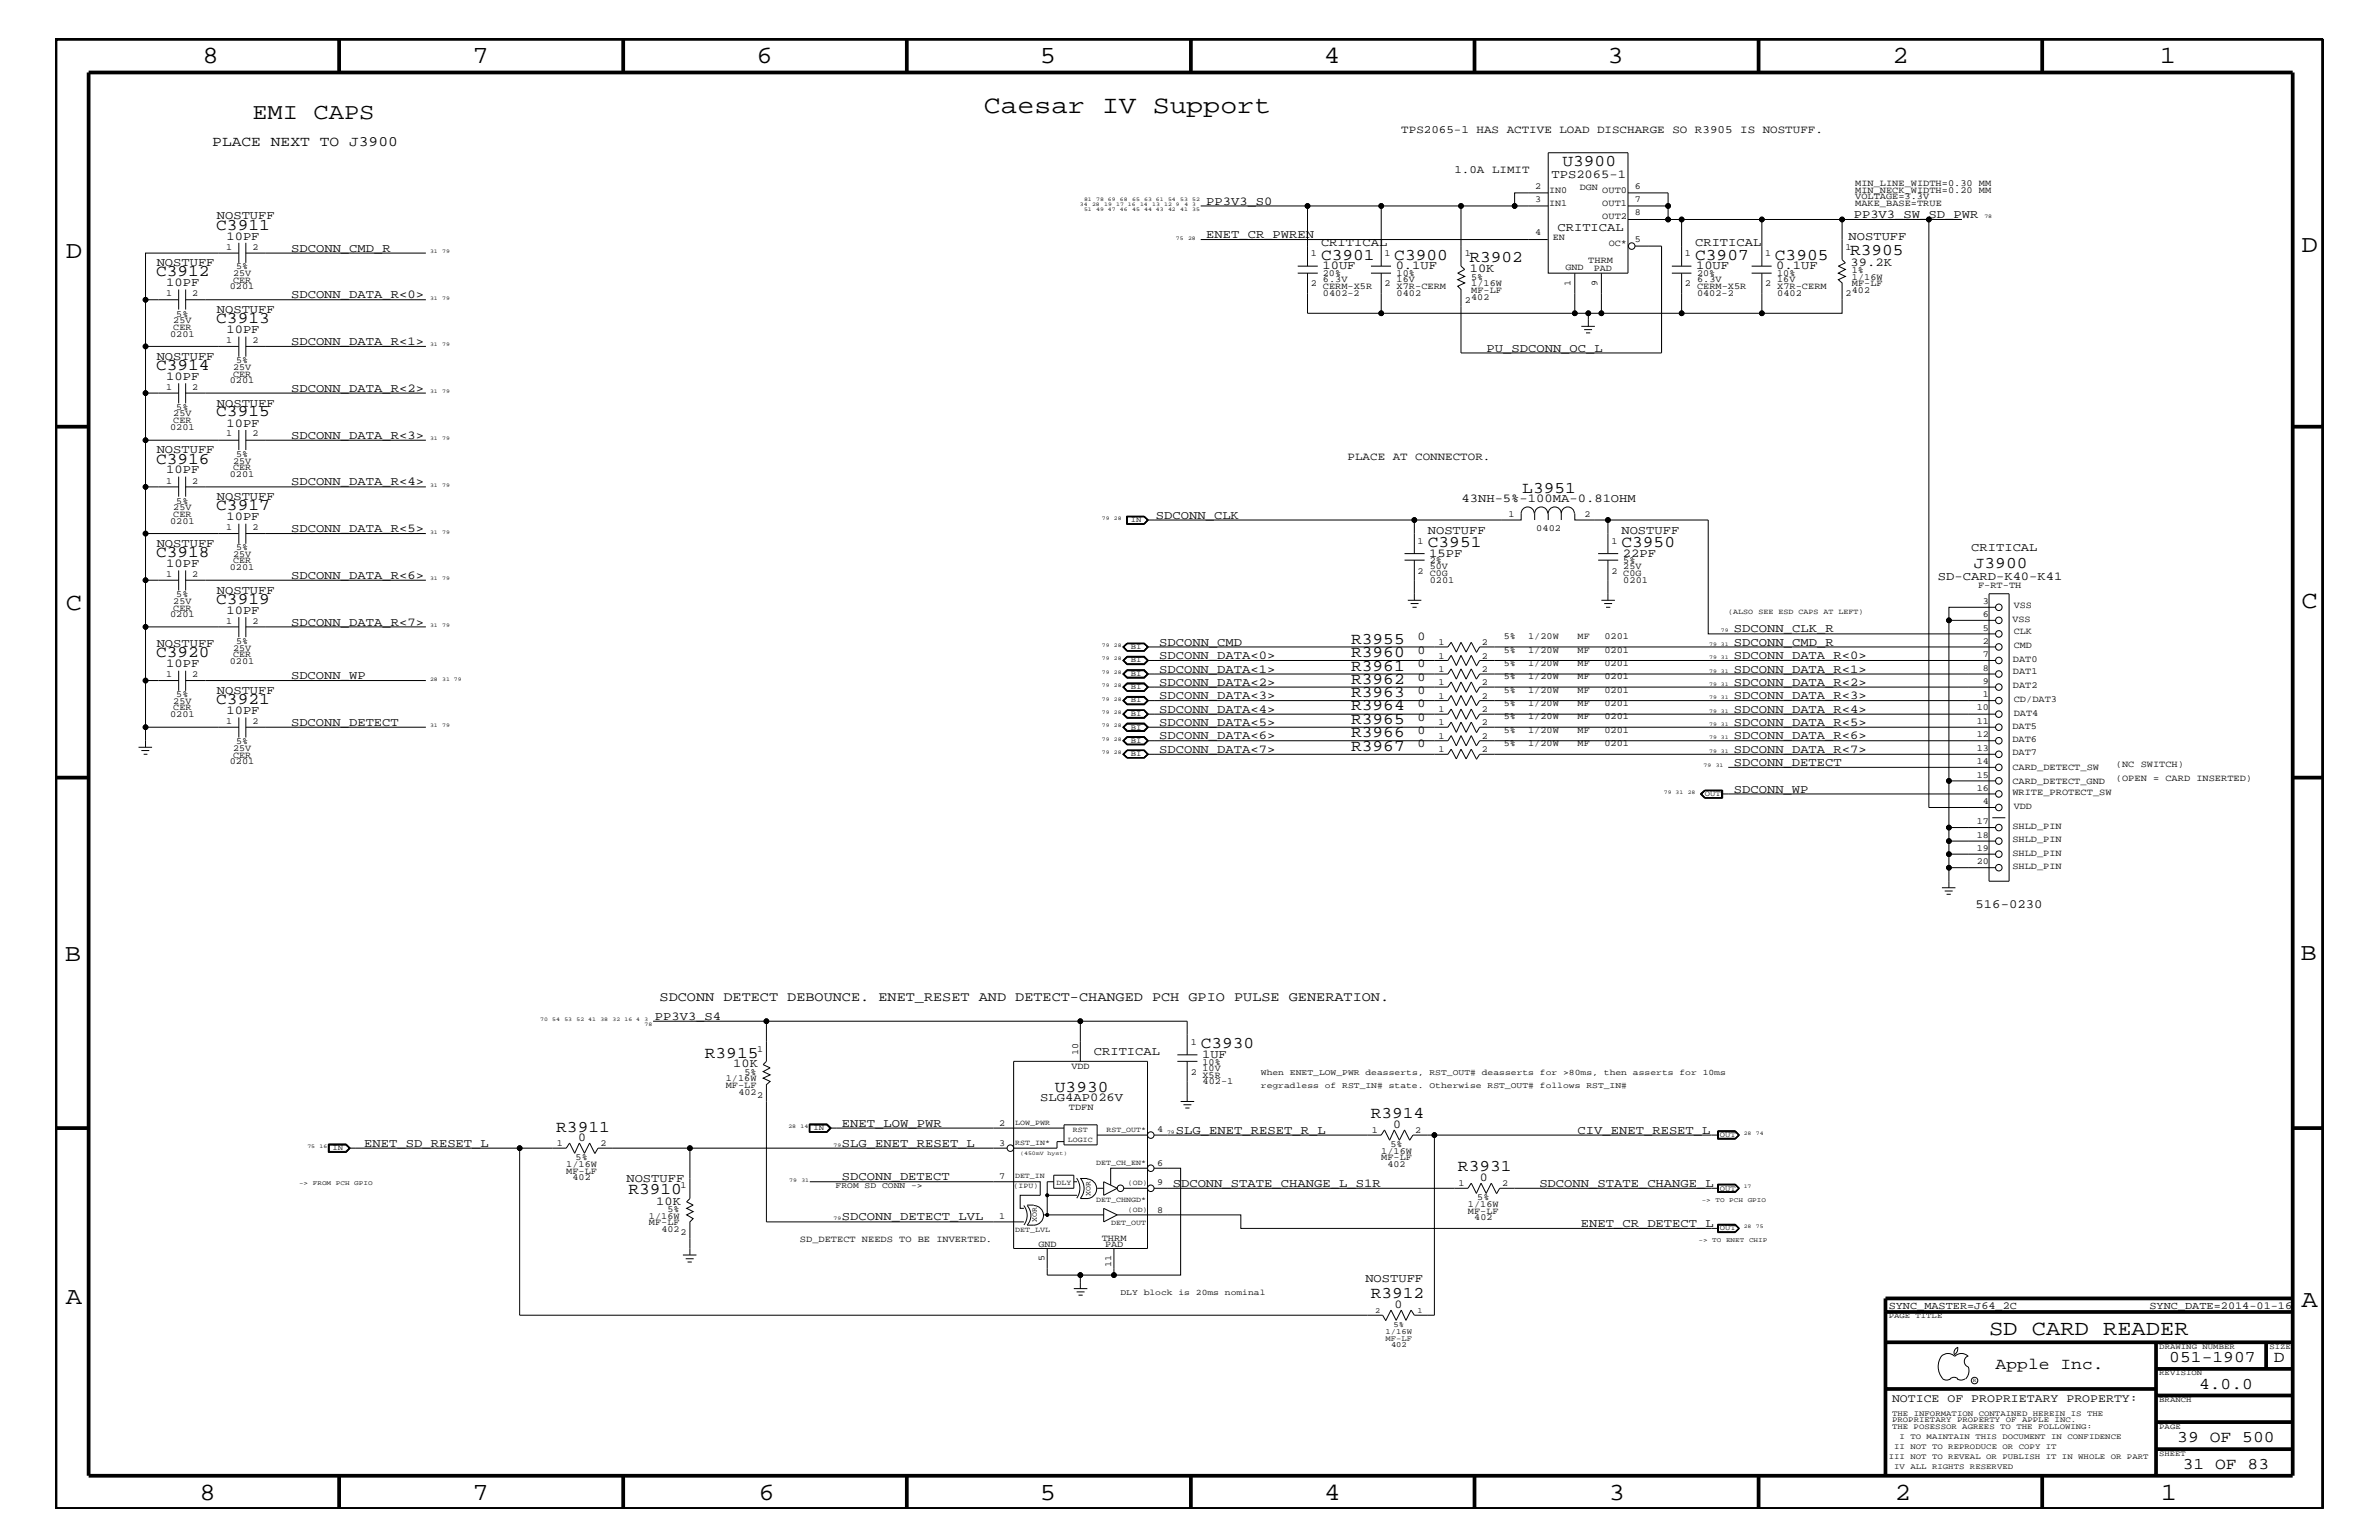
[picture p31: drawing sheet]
<svg xmlns="http://www.w3.org/2000/svg" width="432mm" height="279mm" viewBox="0 0 432 279" stroke-linecap="round" stroke-linejoin="round" font-family="sans-serif">
<defs><g id="words">
<text font-size="4.6" x="178.6" y="20.4">Caesar IV Support</text>
<g font-size="4.5">
<text x="36.7" y="11.5">8</text>
<text x="85.8" y="11.5">7</text>
<text x="137.3" y="11.5">6</text>
<text x="188.7" y="11.5">5</text>
<text x="240.3" y="11.5">4</text>
<text x="291.8" y="11.5">3</text>
<text x="343.5" y="11.5">2</text>
<text x="392" y="11.5">1</text>
<text x="11.9" y="46.8">D</text>
<text x="417.7" y="45.7">D</text>
<text x="11.9" y="110.6">C</text>
<text x="417.7" y="110.3">C</text>
<text x="11.8" y="174.3">B</text>
<text x="417.6" y="174.2">B</text>
<text x="11.9" y="236.7">A</text>
<text x="417.7" y="237.1">A</text>
<text x="36.2" y="272.1">8</text>
<text x="85.8" y="272.1">7</text>
<text x="137.7" y="272.1">6</text>
<text x="188.7" y="272.1">5</text>
<text x="240.4" y="272.1">4</text>
<text x="292" y="272.1">3</text>
<text x="343.9" y="272.1">2</text>
<text x="392.2" y="272.1">1</text>
</g>
<text font-size="4.1" x="45.8" y="21.6">EMI CAPS</text>
<text font-size="3.9" x="361" y="242.3">SD CARD READER</text>
<g font-size="3">
<text x="283.6" y="30.2">U3900</text>
<text x="39.2" y="41.7">C3911</text>
<text x="239.8" y="47.1">C3901</text>
<text x="253.1" y="47.1">C3900</text>
<text x="266.7" y="47.6">R3902</text>
<text x="307.7" y="47.1">C3907</text>
<text x="322.2" y="47.1">C3905</text>
<text x="335.8" y="46.3">R3905</text>
<text x="28.3" y="50.2">C3912</text>
<text x="39.2" y="58.6">C3913</text>
<text x="28.3" y="67.1">C3914</text>
<text x="39.2" y="75.6">C3915</text>
<text x="28.3" y="84.1">C3916</text>
<text x="276.3" y="89.4">L3951</text>
<text x="39.2" y="92.6">C3917</text>
<text x="28.3" y="101">C3918</text>
<text x="259.2" y="99.3">C3951</text>
<text x="294.3" y="99.3">C3950</text>
<text x="358.3" y="103">J3900</text>
<text x="39.2" y="109.5">C3919</text>
<text x="28.3" y="119.2">C3920</text>
<text x="245.2" y="116.8">R3955</text>
<text x="245.2" y="119.2">R3960</text>
<text x="245.2" y="121.7">R3961</text>
<text x="245.2" y="124.1">R3962</text>
<text x="39.2" y="127.7">C3921</text>
<text x="245.2" y="126.5">R3963</text>
<text x="245.2" y="128.9">R3964</text>
<text x="245.2" y="131.3">R3965</text>
<text x="245.2" y="133.8">R3966</text>
<text x="245.2" y="136.2">R3967</text>
<text x="127.9" y="191.9">R3915</text>
<text x="217.9" y="190.2">C3930</text>
<text x="191.5" y="198.1">U3930</text>
<text x="248.8" y="202.9">R3914</text>
<text x="101" y="205.3">R3911</text>
<text x="264.6" y="212.5">R3931</text>
<text x="114" y="216.7">R3910</text>
<text x="248.8" y="235.6">R3912</text>
<text x="362.2" y="248.4">Apple Inc.</text>
<text x="393.7" y="247.1">051-1907</text>
<text x="399.2" y="252">4.0.0</text>
<text x="412.7" y="247.1">D</text>
<text x="395.2" y="261.6">39 OF 500</text>
<text x="396.2" y="266.6">31 OF 83</text>
</g>
<text font-size="2.6" x="38.5" y="26.5">PLACE NEXT TO J3900</text>
<text font-size="2.5" x="119.7" y="181.6">SDCONN DETECT DEBOUNCE. ENET_RESET AND DETECT-CHANGED PCH GPIO PULSE GENERATION.</text>
<text font-size="2.3" x="358.6" y="164.7">516-0230</text>
<g font-size="2.2">
<text x="281.6" y="32.3">TPS2065-1</text>
<text x="39.4" y="39.8">NOSTUFF</text>
<text x="218.9" y="37.2">PP3V3_S0</text>
<text x="282.7" y="41.9">CRITICAL</text>
<text x="336.5" y="39.6">PP3V3_SW_SD_PWR</text>
<text x="41.1" y="43.5">10PF</text>
<text x="52.8" y="45.7">SDCONN_CMD_R</text>
<text x="218.9" y="43.2">ENET_CR_PWREN</text>
<text x="239.8" y="44.6">CRITICAL</text>
<text x="307.7" y="44.6">CRITICAL</text>
<text x="335.5" y="43.5">NOSTUFF</text>
<text x="28.4" y="48.3">NOSTUFF</text>
<text x="30.2" y="51.9">10PF</text>
<text x="240" y="48.9">10UF</text>
<text x="253.3" y="48.9">0.1UF</text>
<text x="266.8" y="49.4">10K</text>
<text x="307.8" y="48.9">10UF</text>
<text x="322.4" y="48.9">0.1UF</text>
<text x="335.9" y="48.2">39.2K</text>
<text x="39.4" y="56.8">NOSTUFF</text>
<text x="52.8" y="54.1">SDCONN_DATA_R&lt;0&gt;</text>
<text x="28.4" y="65.3">NOSTUFF</text>
<text x="41.1" y="60.4">10PF</text>
<text x="52.8" y="62.6">SDCONN_DATA_R&lt;1&gt;</text>
<text x="269.8" y="63.9">PU_SDCONN_OC_L</text>
<text x="30.2" y="68.9">10PF</text>
<text x="52.8" y="71.1">SDCONN_DATA_R&lt;2&gt;</text>
<text x="39.4" y="73.8">NOSTUFF</text>
<text x="41.1" y="77.4">10PF</text>
<text x="28.4" y="82.2">NOSTUFF</text>
<text x="52.8" y="79.6">SDCONN_DATA_R&lt;3&gt;</text>
<text x="30.2" y="85.9">10PF</text>
<text x="52.8" y="88.1">SDCONN_DATA_R&lt;4&gt;</text>
<text x="39.4" y="90.7">NOSTUFF</text>
<text x="41.1" y="94.3">10PF</text>
<text x="209.8" y="94.2">SDCONN_CLK</text>
<text x="265.3" y="91.1">43NH-5%-100MA-0.81OHM</text>
<text x="28.4" y="99.3">NOSTUFF</text>
<text x="52.8" y="96.5">SDCONN_DATA_R&lt;5&gt;</text>
<text x="259.2" y="96.8">NOSTUFF</text>
<text x="259.4" y="101">15PF</text>
<text x="294.3" y="96.8">NOSTUFF</text>
<text x="294.6" y="101">22PF</text>
<text x="357.8" y="100">CRITICAL</text>
<text x="30.2" y="102.9">10PF</text>
<text x="39.4" y="107.7">NOSTUFF</text>
<text x="52.8" y="105">SDCONN_DATA_R&lt;6&gt;</text>
<text x="351.7" y="105.2">SD-CARD-K40-K41</text>
<text x="41.1" y="111.4">10PF</text>
<text x="52.8" y="113.6">SDCONN_DATA_R&lt;7&gt;</text>
<text x="28.4" y="117.4">NOSTUFF</text>
<text x="210.4" y="117.2">SDCONN_CMD</text>
<text x="210.4" y="119.6">SDCONN_DATA&lt;0&gt;</text>
<text x="257.3" y="116.2">0</text>
<text x="257.3" y="118.6">0</text>
<text x="314.7" y="119.6">SDCONN_DATA_R&lt;0&gt;</text>
<text x="314.7" y="117.2">SDCONN_CMD_R</text>
<text x="314.7" y="114.8">SDCONN_CLK_R</text>
<text x="30.2" y="121">10PF</text>
<text x="39.4" y="125.9">NOSTUFF</text>
<text x="52.8" y="123.2">SDCONN_WP</text>
<text x="210.4" y="122">SDCONN_DATA&lt;1&gt;</text>
<text x="210.4" y="124.4">SDCONN_DATA&lt;2&gt;</text>
<text x="257.3" y="121">0</text>
<text x="257.3" y="123.5">0</text>
<text x="257.3" y="125.9">0</text>
<text x="314.7" y="122">SDCONN_DATA_R&lt;1&gt;</text>
<text x="314.7" y="124.4">SDCONN_DATA_R&lt;2&gt;</text>
<text x="41.1" y="129.6">10PF</text>
<text x="52.8" y="131.7">SDCONN_DETECT</text>
<text x="210.4" y="126.9">SDCONN_DATA&lt;3&gt;</text>
<text x="210.4" y="129.3">SDCONN_DATA&lt;4&gt;</text>
<text x="210.4" y="131.7">SDCONN_DATA&lt;5&gt;</text>
<text x="257.3" y="128.3">0</text>
<text x="257.3" y="130.8">0</text>
<text x="314.7" y="129.3">SDCONN_DATA_R&lt;4&gt;</text>
<text x="314.7" y="131.7">SDCONN_DATA_R&lt;5&gt;</text>
<text x="314.7" y="126.9">SDCONN_DATA_R&lt;3&gt;</text>
<text x="210.4" y="134.1">SDCONN_DATA&lt;6&gt;</text>
<text x="210.4" y="136.6">SDCONN_DATA&lt;7&gt;</text>
<text x="257.3" y="133.2">0</text>
<text x="257.3" y="135.6">0</text>
<text x="314.7" y="136.6">SDCONN_DATA_R&lt;7&gt;</text>
<text x="314.7" y="134.1">SDCONN_DATA_R&lt;6&gt;</text>
<text x="314.7" y="139">SDCONN_DETECT</text>
<text x="314.7" y="143.9">SDCONN_WP</text>
<text x="118.9" y="185">PP3V3_S4</text>
<text x="198.5" y="191.4">CRITICAL</text>
<text x="218.2" y="192">1UF</text>
<text x="133.1" y="193.7">10K</text>
<text x="188.8" y="199.8">SLG4AP026V</text>
<text x="66.1" y="208.1">ENET_SD_RESET_L</text>
<text x="104.9" y="207">0</text>
<text x="152.8" y="204.4">ENET_LOW_PWR</text>
<text x="152.8" y="208.1">SLG_ENET_RESET_L</text>
<text x="213.4" y="205.7">SLG_ENET_RESET_R_L</text>
<text x="252.9" y="204.6">0</text>
<text x="286.3" y="205.7">CIV_ENET_RESET_L</text>
<text x="113.7" y="214.4">NOSTUFF</text>
<text x="152.8" y="214.2">SDCONN_DETECT</text>
<text x="212.9" y="215.3">SDCONN_STATE_CHANGE_L_S1R</text>
<text x="268.6" y="214.2">0</text>
<text x="279.4" y="215.3">SDCONN_STATE_CHANGE_L</text>
<text x="119.1" y="218.6">10K</text>
<text x="152.8" y="221.4">SDCONN_DETECT_LVL</text>
<text x="286.9" y="222.6">ENET_CR_DETECT_L</text>
<text x="247.8" y="232.6">NOSTUFF</text>
<text x="253.1" y="237.3">0</text>
</g>
<text font-size="2.1" x="343.4" y="254.4">NOTICE OF PROPRIETARY PROPERTY:</text>
<g font-size="2">
<text x="254.3" y="24.1">TPS2065-1 HAS ACTIVE LOAD DISCHARGE SO R3905 IS NOSTUFF.</text>
<text x="264" y="31.4">1.0A LIMIT</text>
<text x="244.6" y="83.5">PLACE AT CONNECTOR.</text>
</g>
<g font-size="1.9">
<text x="342.8" y="237.4">SYNC_MASTER=J64_2C</text>
<text x="390.1" y="237.4">SYNC_DATE=2014-01-16</text>
</g>
<g font-size="1.7">
<text x="278.6" y="34.2">2</text>
<text x="281.2" y="35">IN0</text>
<text x="286.7" y="34.4">DGN</text>
<text x="290.8" y="35">OUT0</text>
<text x="296.8" y="34.2">6</text>
<text x="336.7" y="35">MIN_NECK_WIDTH=0.20 MM</text>
<text x="336.7" y="33.7">MIN_LINE_WIDTH=0.30 MM</text>
<text x="278.6" y="36.7">3</text>
<text x="281.2" y="37.4">IN1</text>
<text x="290.8" y="39.8">OUT2</text>
<text x="290.8" y="37.4">OUT1</text>
<text x="296.8" y="39.1">8</text>
<text x="296.8" y="36.7">7</text>
<text x="336.7" y="37.4">MAKE_BASE=TRUE</text>
<text x="336.7" y="36.2">VOLTAGE=3.3V</text>
<text x="41.1" y="45.3">1</text>
<text x="45.8" y="45.3">2</text>
<text x="237.9" y="46.5">1</text>
<text x="251.3" y="46.5">1</text>
<text x="265.9" y="46.5">1</text>
<text x="278.6" y="42.7">4</text>
<text x="281.9" y="43.5">EN</text>
<text x="288.3" y="47.7">THRM</text>
<text x="292" y="44.6">OC*</text>
<text x="296.8" y="44">5</text>
<text x="305.8" y="46.5">1</text>
<text x="320.4" y="46.5">1</text>
<text x="334.9" y="45.3">1</text>
<text x="30.1" y="53.8">1</text>
<text x="34.9" y="53.8">2</text>
<text x="41.7" y="52.5">0201</text>
<text x="42.3" y="51.3">CER</text>
<text x="42.3" y="50.2">25V</text>
<text x="42.8" y="48.9">5%</text>
<text x="237.9" y="51.9">2</text>
<text x="240.1" y="51.3">6.3V</text>
<text x="240.1" y="52.4">CERM-X5R</text>
<text x="240.1" y="53.6">0402-2</text>
<text x="240.1" y="50.2">20%</text>
<text x="251.3" y="51.9">2</text>
<text x="253.5" y="53.6">0402</text>
<text x="253.5" y="51.3">16V</text>
<text x="253.5" y="50.2">10%</text>
<text x="253.5" y="52.4">X7R-CERM</text>
<text x="267" y="50.7">5%</text>
<text x="267" y="51.9">1/16W</text>
<text x="267" y="53.2">MF-LF</text>
<text x="284.1" y="49.1">GND</text>
<text x="285.1" y="51.8" transform="rotate(-90 285.1 51.8)">1</text>
<text x="289.3" y="49.1">PAD</text>
<text x="290" y="51.8" transform="rotate(-90 290 51.8)">9</text>
<text x="305.8" y="51.9">2</text>
<text x="308" y="51.3">6.3V</text>
<text x="308" y="52.4">CERM-X5R</text>
<text x="308" y="53.6">0402-2</text>
<text x="308" y="50.2">20%</text>
<text x="320.4" y="51.9">2</text>
<text x="322.6" y="53.6">0402</text>
<text x="322.6" y="51.3">16V</text>
<text x="322.6" y="50.2">10%</text>
<text x="322.6" y="52.4">X7R-CERM</text>
<text x="334.9" y="53.8">2</text>
<text x="336.1" y="50.7">1/16W</text>
<text x="336.1" y="49.6">1%</text>
<text x="336.1" y="51.9">MF-LF</text>
<text x="336.1" y="53.2">402</text>
<text x="31.5" y="59.8">CER</text>
<text x="31.5" y="58.6">25V</text>
<text x="32" y="57.4">5%</text>
<text x="265.9" y="55">2</text>
<text x="267" y="54.4">402</text>
<text x="30.9" y="61.1">0201</text>
<text x="41.1" y="62.3">1</text>
<text x="42.8" y="65.9">5%</text>
<text x="45.8" y="62.3">2</text>
<text x="30.1" y="70.7">1</text>
<text x="34.9" y="70.7">2</text>
<text x="41.7" y="69.5">0201</text>
<text x="42.3" y="68.4">CER</text>
<text x="42.3" y="67.1">25V</text>
<text x="31.5" y="76.8">CER</text>
<text x="31.5" y="75.6">25V</text>
<text x="32" y="74.4">5%</text>
<text x="30.9" y="78">0201</text>
<text x="41.1" y="79.2">1</text>
<text x="42.8" y="82.8">5%</text>
<text x="45.8" y="79.2">2</text>
<text x="30.1" y="87.7">1</text>
<text x="34.9" y="87.7">2</text>
<text x="41.7" y="86.5">0201</text>
<text x="42.3" y="85.3">CER</text>
<text x="42.3" y="84.1">25V</text>
<text x="30.9" y="95">0201</text>
<text x="31.5" y="93.8">CER</text>
<text x="31.5" y="92.6">25V</text>
<text x="32" y="91.4">5%</text>
<text x="273.8" y="93.8">1</text>
<text x="287.6" y="93.8">2</text>
<text x="41.1" y="96.2">1</text>
<text x="42.3" y="101">25V</text>
<text x="42.8" y="99.9">5%</text>
<text x="45.8" y="96.2">2</text>
<text x="257.3" y="98.7">1</text>
<text x="278.8" y="96.3">0402</text>
<text x="292.5" y="98.7">1</text>
<text x="30.1" y="104.7">1</text>
<text x="34.9" y="104.7">2</text>
<text x="41.7" y="103.5">0201</text>
<text x="42.3" y="102.2">CER</text>
<text x="257.3" y="104.1">2</text>
<text x="259.5" y="105.8">0201</text>
<text x="259.5" y="104.6">C0G</text>
<text x="259.5" y="102.2">2%</text>
<text x="259.5" y="103.3">50V</text>
<text x="292.5" y="104.1">2</text>
<text x="294.6" y="105.8">0201</text>
<text x="294.6" y="104.6">C0G</text>
<text x="294.6" y="102.2">5%</text>
<text x="294.6" y="103.3">25V</text>
<text x="359" y="106.7">F-RT-TH</text>
<text x="30.9" y="112">0201</text>
<text x="31.5" y="110.8">CER</text>
<text x="31.5" y="109.5">25V</text>
<text x="32" y="108.3">5%</text>
<text x="41.1" y="113.1">1</text>
<text x="45.8" y="113.1">2</text>
<text x="359.9" y="109.5">3</text>
<text x="359.9" y="112">6</text>
<text x="365.3" y="112.9">VSS</text>
<text x="365.5" y="110.3">VSS</text>
<text x="42.3" y="119.2">CER</text>
<text x="42.3" y="118.1">25V</text>
<text x="42.8" y="116.8">5%</text>
<text x="261.1" y="117">1</text>
<text x="261.1" y="119.5">1</text>
<text x="269" y="117">2</text>
<text x="269" y="119.5">2</text>
<text x="273" y="115.9">5%</text>
<text x="273" y="118.4">5%</text>
<text x="277.4" y="115.9">1/20W</text>
<text x="277.4" y="118.4">1/20W</text>
<text x="286.3" y="115.9">MF</text>
<text x="286.3" y="118.4">MF</text>
<text x="291.2" y="115.9">0201</text>
<text x="291.2" y="118.4">0201</text>
<text x="359.9" y="114.4">5</text>
<text x="359.9" y="116.8">2</text>
<text x="359.9" y="119.2">7</text>
<text x="365.5" y="115.1">CLK</text>
<text x="365.5" y="117.6">CMD</text>
<text x="30.1" y="122.9">1</text>
<text x="34.9" y="122.9">2</text>
<text x="41.7" y="120.4">0201</text>
<text x="261.1" y="121.9">1</text>
<text x="261.1" y="124.3">1</text>
<text x="269" y="121.9">2</text>
<text x="269" y="124.3">2</text>
<text x="273" y="120.8">5%</text>
<text x="273" y="123.2">5%</text>
<text x="273" y="125.7">5%</text>
<text x="277.4" y="120.8">1/20W</text>
<text x="277.4" y="123.2">1/20W</text>
<text x="277.4" y="125.7">1/20W</text>
<text x="286.3" y="120.8">MF</text>
<text x="286.3" y="123.2">MF</text>
<text x="286.3" y="125.7">MF</text>
<text x="291.2" y="120.8">0201</text>
<text x="291.2" y="123.2">0201</text>
<text x="291.2" y="125.7">0201</text>
<text x="359.9" y="121.7">8</text>
<text x="359.9" y="124.1">9</text>
<text x="365.3" y="122.4">DAT1</text>
<text x="365.3" y="124.8">DAT2</text>
<text x="365.3" y="120.1">DAT0</text>
<text x="30.9" y="130.2">0201</text>
<text x="31.5" y="128.9">CER</text>
<text x="31.5" y="127.7">25V</text>
<text x="32" y="126.5">5%</text>
<text x="41.1" y="131.3">1</text>
<text x="45.8" y="131.3">2</text>
<text x="261.1" y="126.8">1</text>
<text x="261.1" y="129.1">1</text>
<text x="261.1" y="131.6">1</text>
<text x="269" y="126.8">2</text>
<text x="269" y="129.1">2</text>
<text x="269" y="131.6">2</text>
<text x="273" y="128">5%</text>
<text x="273" y="130.5">5%</text>
<text x="277.4" y="128">1/20W</text>
<text x="277.4" y="130.5">1/20W</text>
<text x="286.3" y="128">MF</text>
<text x="286.3" y="130.5">MF</text>
<text x="291.2" y="128">0201</text>
<text x="291.2" y="130.5">0201</text>
<text x="358.8" y="128.9">10</text>
<text x="358.8" y="131.3">11</text>
<text x="359.9" y="126.5">1</text>
<text x="365.5" y="127.5">CD/DAT3</text>
<text x="365.5" y="129.9">DAT4</text>
<text x="42.3" y="137.4">CER</text>
<text x="42.3" y="136.2">25V</text>
<text x="42.8" y="135">5%</text>
<text x="261.1" y="134.1">1</text>
<text x="261.1" y="136.4">1</text>
<text x="269" y="134.1">2</text>
<text x="269" y="136.4">2</text>
<text x="273" y="133">5%</text>
<text x="273" y="135.3">5%</text>
<text x="277.4" y="133">1/20W</text>
<text x="277.4" y="135.3">1/20W</text>
<text x="286.3" y="133">MF</text>
<text x="286.3" y="135.3">MF</text>
<text x="291.2" y="133">0201</text>
<text x="291.2" y="135.3">0201</text>
<text x="358.8" y="136.2">13</text>
<text x="358.8" y="133.8">12</text>
<text x="365.3" y="134.6">DAT6</text>
<text x="365.3" y="137">DAT7</text>
<text x="365.3" y="132.2">DAT5</text>
<text x="41.7" y="138.6">0201</text>
<text x="358.8" y="143.5">16</text>
<text x="358.8" y="138.6">14</text>
<text x="358.8" y="141.1">15</text>
<text x="365.3" y="139.7">CARD_DETECT_SW</text>
<text x="365.3" y="142.2">CARD_DETECT_GND</text>
<text x="384" y="141.7">(OPEN = CARD INSERTED)</text>
<text x="384" y="139.2">(NC SWITCH)</text>
<text x="358.8" y="149.5">17</text>
<text x="359.9" y="145.9">4</text>
<text x="365.3" y="144.3">WRITE_PROTECT_SW</text>
<text x="365.5" y="146.8">VDD</text>
<text x="358.8" y="154.4">19</text>
<text x="358.8" y="152">18</text>
<text x="365.3" y="150.4">SHLD_PIN</text>
<text x="365.3" y="155.2">SHLD_PIN</text>
<text x="365.3" y="152.9">SHLD_PIN</text>
<text x="358.8" y="156.8">20</text>
<text x="365.3" y="157.7">SHLD_PIN</text>
<text x="137.4" y="190.8">1</text>
<text x="195.7" y="191.4" transform="rotate(-90 195.7 191.4)">10</text>
<text x="216.2" y="189.5">1</text>
<text x="131.7" y="196.2">1/16W</text>
<text x="131.7" y="197.4">MF-LF</text>
<text x="135.1" y="195">5%</text>
<text x="194.5" y="194">VDD</text>
<text x="216.2" y="195">2</text>
<text x="218.3" y="194.3">10V</text>
<text x="218.3" y="193.2">10%</text>
<text x="218.3" y="196.7">402-1</text>
<text x="218.3" y="195.5">X5R</text>
<text x="134" y="198.7">402</text>
<text x="137.4" y="199.2">2</text>
<text x="194" y="201.5">TDFN</text>
<text x="101.1" y="208">1</text>
<text x="109" y="208">2</text>
<text x="181.4" y="204.2">2</text>
<text x="181.4" y="207.9">3</text>
<text x="210.1" y="205.4">4</text>
<text x="249" y="205.5">1</text>
<text x="250.7" y="209.3">1/16W</text>
<text x="252.4" y="208.1">5%</text>
<text x="256.9" y="205.5">2</text>
<text x="102.8" y="211.7">1/16W</text>
<text x="102.8" y="213">MF-LF</text>
<text x="103.9" y="214.2">402</text>
<text x="104.5" y="210.5">5%</text>
<text x="123.5" y="215.6">1</text>
<text x="181.4" y="213.9">7</text>
<text x="210.1" y="215.1">9</text>
<text x="210.1" y="211.5">6</text>
<text x="250.7" y="210.5">MF-LF</text>
<text x="251.8" y="211.7">402</text>
<text x="264.8" y="215.3">1</text>
<text x="272.6" y="215.3">2</text>
<text x="117.8" y="221.1">1/16W</text>
<text x="121.2" y="219.8">5%</text>
<text x="181.4" y="221.2">1</text>
<text x="210.1" y="220">8</text>
<text x="266.4" y="220.2">MF-LF</text>
<text x="266.4" y="219">1/16W</text>
<text x="267.6" y="221.4">402</text>
<text x="268.1" y="217.8">5%</text>
<text x="117.8" y="222.3">MF-LF</text>
<text x="120.1" y="223.5">402</text>
<text x="123.5" y="224.1">2</text>
<text x="145.2" y="225.3">SD_DETECT NEEDS TO BE INVERTED.</text>
<text x="188.5" y="226.3">GND</text>
<text x="200" y="225.1">THRM</text>
<text x="200.6" y="226.3">PAD</text>
<text x="189.6" y="228.8" transform="rotate(-90 189.6 228.8)">5</text>
<text x="201.7" y="229.9" transform="rotate(-90 201.7 229.9)">11</text>
</g>
<g font-size="1.5">
<text x="228.9" y="195">When ENET_LOW_PWR deasserts, RST_OUT# deasserts for &gt;80ms, then asserts for 10ms</text>
<text x="228.9" y="197.4">regradless of RST_IN# state. Otherwise RST_OUT# follows RST_IN#</text>
<text x="151.7" y="215.6">FROM SD CONN -&gt;</text>
<text x="203.4" y="235">DLY block is 20ms nominal</text>
</g>
<g font-size="1.4">
<text x="205.2" y="94.8">IN</text>
<text x="313.7" y="111.4">(ALSO SEE ESD CAPS AT LEFT)</text>
<text x="205.2" y="117.8">BI</text>
<text x="205.2" y="120.2">BI</text>
<text x="205.2" y="122.6">BI</text>
<text x="205.2" y="125.1">BI</text>
<text x="205.2" y="127.5">BI</text>
<text x="205.2" y="129.9">BI</text>
<text x="205.2" y="132.4">BI</text>
<text x="205.2" y="134.7">BI</text>
<text x="205.2" y="137.2">BI</text>
<text x="309.5" y="144.5">OUT</text>
<text x="60.4" y="208.7">IN</text>
<text x="147.7" y="205.1">IN</text>
<text x="184.2" y="204.1">LOW_PWR</text>
<text x="184.2" y="207.7">RST_IN*</text>
<text x="193.8" y="207.1">LOGIC</text>
<text x="194.7" y="205.3">RST</text>
<text x="200.8" y="205.3">RST_OUT*</text>
<text x="312.2" y="206.3">OUT</text>
<text x="184" y="215.6">(IPU)</text>
<text x="184.2" y="213.8">DET_IN</text>
<text x="191.8" y="215">DLY</text>
<text x="199" y="211.4">DET_CH_EN*</text>
<text x="204.7" y="215">(OD)</text>
<text x="188.2" y="221.8" transform="rotate(-90 188.2 221.8)">XOR</text>
<text x="198" y="216.9" transform="rotate(-90 198 216.9)">XOR</text>
<text x="199" y="218">DET_CHNGD*</text>
<text x="204.7" y="219.8">(OD)</text>
<text x="312.2" y="216">OUT</text>
<text x="184.2" y="223.5">DET_LVL</text>
<text x="201.7" y="222.3">DET_OUT</text>
<text x="312.2" y="223.2">OUT</text>
<text x="249.6" y="238.3">2</text>
<text x="257.3" y="238.3">1</text>
<text x="342.8" y="239.2">PAGE TITLE</text>
<text x="251.5" y="242">1/16W</text>
<text x="251.5" y="243.3">MF-LF</text>
<text x="252.5" y="244.5">402</text>
<text x="252.9" y="240.8">5%</text>
<text x="391.9" y="244.7">DRAWING NUMBER</text>
<text x="411.9" y="244.7">SIZE</text>
<text x="391.9" y="249.5">REVISION</text>
<text x="343.4" y="256.8">THE INFORMATION CONTAINED HEREIN IS THE</text>
<text x="391.9" y="254.4">BRANCH</text>
<text x="343.4" y="258">PROPRIETARY PROPERTY OF APPLE INC.</text>
<text x="343.4" y="259.3">THE POSESSOR AGREES TO THE FOLLOWING:</text>
<text x="343.8" y="262.9">II NOT TO REPRODUCE OR COPY IT</text>
<text x="344.8" y="261.1">I TO MAINTAIN THIS DOCUMENT IN CONFIDENCE</text>
<text x="391.9" y="259.3">PAGE</text>
<text x="342.8" y="264.7">III NOT TO REVEAL OR PUBLISH IT IN WHOLE OR PART</text>
<text x="343.8" y="266.6">IV ALL RIGHTS RESERVED</text>
<text x="391.9" y="264.1">SHEET</text>
</g>
<g font-size="1.2">
<text x="54.3" y="215">-&gt;</text>
<text x="56.8" y="215">FROM</text>
<text x="61" y="215">PCH</text>
<text x="64.3" y="215">GPIO</text>
<text x="308.9" y="218">-&gt;</text>
<text x="311.4" y="218">TO</text>
<text x="313.9" y="218">PCH</text>
<text x="317.2" y="218">GPIO</text>
<text x="308.3" y="225.3">-&gt;</text>
<text x="310.8" y="225.3">TO</text>
<text x="313.3" y="225.3">ENET</text>
<text x="317.5" y="225.3">CHIP</text>
</g>
<g font-size="1">
<text x="196" y="37.4">34</text>
<text x="196.8" y="36.5">81</text>
<text x="196.8" y="38.3">51</text>
<text x="198.2" y="37.4">28</text>
<text x="199" y="36.5">78 69</text>
<text x="199" y="38.3">49 47</text>
<text x="200.4" y="37.4">19</text>
<text x="202.6" y="37.4">17 16</text>
<text x="203.3" y="36.5">68</text>
<text x="203.3" y="38.3">46</text>
<text x="205.5" y="38.3">45</text>
<text x="205.5" y="36.5">65</text>
<text x="206.9" y="37.4">14</text>
<text x="207.7" y="36.5">63 61</text>
<text x="207.7" y="38.3">44 43</text>
<text x="209.1" y="37.4">13</text>
<text x="211.3" y="37.4">12 9</text>
<text x="212" y="36.5">54</text>
<text x="212" y="38.3">42</text>
<text x="214.2" y="38.3">41</text>
<text x="214.2" y="36.5">53</text>
<text x="215" y="37.4">4</text>
<text x="216.4" y="36.5">52</text>
<text x="216.4" y="37.4">3</text>
<text x="216.4" y="38.3">35</text>
<text x="360.2" y="39.6">78</text>
<text x="78.1" y="45.9">31</text>
<text x="80.3" y="45.9">79</text>
<text x="213.4" y="43.5">75</text>
<text x="215.6" y="43.5">28</text>
<text x="78.1" y="54.4">31</text>
<text x="80.3" y="54.4">79</text>
<text x="78.1" y="62.9">31</text>
<text x="80.3" y="62.9">79</text>
<text x="78.1" y="71.3">31</text>
<text x="80.3" y="71.3">79</text>
<text x="78.1" y="79.9">31</text>
<text x="80.3" y="79.9">79</text>
<text x="78.1" y="88.3">31</text>
<text x="80.3" y="88.3">79</text>
<text x="200" y="94.3">79</text>
<text x="202.2" y="94.3">28</text>
<text x="78.1" y="96.8">31</text>
<text x="80.3" y="96.8">79</text>
<text x="78.1" y="105.3">31</text>
<text x="80.3" y="105.3">79</text>
<text x="78.1" y="113.7">31</text>
<text x="80.3" y="113.7">79</text>
<text x="200" y="117.4">79</text>
<text x="200" y="119.8">79</text>
<text x="202.2" y="117.4">28</text>
<text x="202.2" y="119.8">28</text>
<text x="310.2" y="117.2">79 31</text>
<text x="310.2" y="119.6">79 31</text>
<text x="312.3" y="114.8">79</text>
<text x="78.1" y="123.5">28</text>
<text x="80.3" y="123.5">31 79</text>
<text x="200" y="122.3">79</text>
<text x="200" y="124.7">79</text>
<text x="202.2" y="122.3">28</text>
<text x="202.2" y="124.7">28</text>
<text x="310.2" y="122">79 31</text>
<text x="310.2" y="124.4">79 31</text>
<text x="78.1" y="131.9">31</text>
<text x="80.3" y="131.9">79</text>
<text x="200" y="127.1">79</text>
<text x="200" y="129.6">79</text>
<text x="200" y="131.9">79</text>
<text x="202.2" y="127.1">28</text>
<text x="202.2" y="129.6">28</text>
<text x="202.2" y="131.9">28</text>
<text x="310.2" y="126.9">79 31</text>
<text x="310.2" y="129.3">79 31</text>
<text x="310.2" y="131.7">79 31</text>
<text x="200" y="134.4">79</text>
<text x="200" y="136.8">79</text>
<text x="202.2" y="134.4">28</text>
<text x="202.2" y="136.8">28</text>
<text x="310.2" y="136.6">79 31</text>
<text x="310.2" y="134.1">79 31</text>
<text x="309.2" y="139.2">79</text>
<text x="311.4" y="139.2">31</text>
<text x="302" y="144">79 31</text>
<text x="306.3" y="144">28</text>
<text x="98" y="185.3">70</text>
<text x="100.2" y="185.3">54</text>
<text x="102.4" y="185.3">53</text>
<text x="104.6" y="185.3">52 41</text>
<text x="109" y="185.3">38</text>
<text x="111.2" y="185.3">32</text>
<text x="113.4" y="185.3">16 4</text>
<text x="117" y="185.3">3</text>
<text x="117" y="186.2">78</text>
<text x="55.8" y="208.3">75</text>
<text x="58" y="208.3">16</text>
<text x="143.1" y="204.7">28</text>
<text x="145.3" y="204.7">14</text>
<text x="151.3" y="208.1">79</text>
<text x="185.2" y="209.6">(450mV hyst)</text>
<text x="211.8" y="205.7">79</text>
<text x="316.5" y="205.9">28</text>
<text x="318.7" y="205.9">74</text>
<text x="143.3" y="214.4">79</text>
<text x="145.5" y="214.4">31</text>
<text x="316.5" y="215.6">17</text>
<text x="151.3" y="221.4">79</text>
<text x="316.5" y="222.9">28</text>
<text x="318.7" y="222.9">75</text>
<text x="358.1" y="250.7">R</text>
</g>
</g></defs>
<g fill="none" stroke="#000" stroke-width=".18">
<path d="M217.9 37.4h19.4v10.9M237.3 37.4h13.4v10.9M250.7 37.4h14.5v10.9l.7 .6-1.3 .7 1.3 .6-1.3 .5 1.3 .6-1.3 .6 .6 .6v11.5h36.4v-19.4h-4.8M265.2 37.4h15.8M281 27.7h14.5v21.9h-14.5zM281 35h-6.1v2.4M295.5 35h7.3v2.4M295.5 37.4h7.3M302.8 37.4v2.4h-7.3M302.8 39.8h2.4v8.5M305.2 39.8h14.6v8.5M319.8 39.8h14.5v7.3l.6 .6-1.2 .6 1.2 .6-1.2 .7 1.2 .6-1.2 .5 .6 .6v5.5h-14.5v-7.2"/>
<path d="M334.3 39.8h21.8M350.1 39.8v106.7h12.1M26.4 54.4v8.5M32.4 52.5v3.7M33.7 52.5v3.7M33.7 54.4h43.6M43.3 45.9h-16.9v8.5h6M43.3 44.1v3.6M44.6 44.1v3.6M44.6 45.9h32.7M217.9 43.5h63M235.5 49.6h3.7"/>
<path d="M235.5 48.3h3.7M237.3 49.6v7.2h13.4M248.8 49.6h3.7M248.8 48.3h3.7M250.7 49.6v7.2h35.1M285.8 49.6v7.2h2.5M287 59.2h2.5M287.5 59.8h1.5M288.3 56.8v2.4M288.3 56.8h2.4M290.7 49.6v7.2h14.5v-7.2M303.4 49.6h3.6"/>
<path d="M303.4 48.3h3.6M305.2 56.8h14.6M317.9 49.6h3.7M317.9 48.3h3.7M26.4 71.3v8.6M32.4 69.5v3.7M33.7 69.5v3.7M33.7 71.3h43.6M43.3 79.9h-16.9v8.4h6M43.3 62.9h-16.9v8.4h6M43.3 61.1v3.6M43.3 78v3.6"/>
<path d="M44.6 61.1v3.6M44.6 78v3.6M44.6 62.9h32.7M44.6 79.9h32.7M287.9 60.4h.7M26.4 88.3v8.5M32.4 86.5v3.6M33.7 86.5v3.6M33.7 88.3h43.6M43.3 96.8h-16.9v8.5M43.3 95v3.7M44.6 95v3.7"/>
<path d="M44.6 96.8h32.7M204.6 93.8h3.1l.6 .5-.6 .7h-3.1zM204.6 93.8v1.2M207.6 93.8l.7 .5-.7 .7M207.7 93.7l.7 .6-.7 .8M207.7 93.7h-3.2v1.4h3.2M208.3 94.3h48.4M278.5 93.2a1.19 1.19 0 0 0-1.2-1.2 1.19 1.19 0 0 0-1.2 1.2v1.1h-19.4v6.1M280.9 93.2a1.19 1.19 0 0 0-1.2-1.2 1.19 1.19 0 0 0-1.1 1.2v1.1M283.4 93.2a1.19 1.19 0 0 0-1.2-1.2 1.19 1.19 0 0 0-1.2 1.2v1.1M283.4 93.2a1.19 1.19 0 0 1 1.2-1.2 1.19 1.19 0 0 1 1.2 1.2M283.4 93.2v1.1"/>
<path d="M285.8 93.2v1.1h6M32.4 105.3h-6v8.4M32.4 103.5v3.6M33.7 103.5v3.6M33.7 105.3h43.6M43.3 113.7h-16.9v9.8h6M43.3 112v3.6M44.6 112v3.6M44.6 113.7h32.7M203.8 119.8l.8-.7h3.1l.7 .7-.7 .8h-3.1zM204.6 116.8h3.1l.6 .6-.6 .7h-3.1l-.6-.7zM204.6 116.7h3.1l.7 .7-.7 .7h-3.1"/>
<path d="M204.6 116.7l-.8 .7 .8 .7M204.6 116.7l-.7 .7 .7 .7M204.6 119.2h3.1l.6 .6M204.6 119.2h3.1l.7 .6-.7 .7h-3.1M204.6 119.2l-.7 .6 .7 .7M204.6 119.2l-.6 .6 .6 .7M208.3 117.4l-.7 .7h-3l-.6-.7 .6-.6h3l.7 .6h54.5l.6-.9 .9 1.8 .9-1.8 .9 1.8 .9-1.8 1 1.8M208.3 119.8l-.7 .6h-3l-.6-.6 .6-.6h3l.7 .6h54.5l.6-.9 .9 1.9 .9-1.9 .9 1.9 .9-1.9 1 1.9M208.3 119.8l-.6 .7h-3.1M254.9 101.6h3.7M254.9 100.4h3.7M255.5 108.9h2.5"/>
<path d="M256 109.5h1.5M256.4 110.2h.7M256.7 101.6v7.3M290.1 101.6h3.6M290.1 100.4h3.6M290.7 108.9h2.4M291.2 109.5h1.4M291.5 110.2h.8M291.8 100.4v-6.1h18.2v20.7h52.2M291.8 101.6v7.3M353.7 112.6v37.5M361 107.7h3.7v52.2h-3.7z"/>
<path d="M362.2 110.2h-8.5v2.4h8.5M362.2 119.8h-93.6l-.6 1M362.2 117.4h-93.6l-.6 1M25.1 135.6h2.5M25.7 136.2h1.4M26.1 136.8h.7M26.4 123.5v8.4M32.4 121.7v3.6M33.7 121.7v3.6M33.7 123.5h43.6M43.3 131.9h-16.9v3.7M43.3 130.2v3.6"/>
<path d="M44.6 131.9h32.7M44.6 130.2v3.6M203.8 122.3l.8-.8h3.1l.7 .8-.7 .7h-3.1zM203.8 124.7l.8-.8h3.1l.7 .8-.7 .7h-3.1zM203.8 127.1l.8-.7h3.1l.7 .7-.7 .8h-3.1zM203.8 129.6l.8-.8h3.1l.7 .8-.7 .7h-3.1zM203.8 131.9l.8-.7h3.1l.7 .7-.7 .8h-3.1zM203.8 134.4l.8-.8h3.1l.7 .8-.7 .8h-3.1zM204 131.9l.6-.6h3.1l.6 .6-.6 .7h-3.1zM204.6 121.6h3.1l.6 .7-.6 .6h-3.1l-.6-.6zM204.6 121.5h3.1l.7 .8-.7 .7h-3.1l-.7-.7zM204.6 124.1h3.1l.6 .6-.6 .6h-3.1l-.6-.6z"/>
<path d="M204.6 124h3.1l.7 .7-.7 .7h-3.1l-.7-.7zM204.6 126.4h3.1l.6 .7M204.6 126.4h3.1l.7 .7-.7 .7h-3.1M204.6 126.4l-.7 .7 .7 .7M204.6 126.4l-.6 .7 .6 .7M204.6 128.9h3.1l.6 .7-.6 .6h-3.1l-.6-.6zM204.6 128.8h3.1l.7 .8-.7 .6h-3.1l-.7-.6zM204.6 131.3h3.1l.7 .6-.7 .8h-3.1l-.7-.8zM204.6 133.7h3.1l.6 .7M204.6 133.7h3.1l.7 .7-.7 .7h-3.1M204.6 133.7l-.7 .7 .7 .7M204.6 133.7l-.6 .7 .6 .7"/>
<path d="M204.6 136.2h3.1l.6 .6-.6 .6h-3.1l-.6-.6zM204.6 136.1h3.1l.7 .7-.7 .7h-3.1M204.6 136.1l-.8 .7 .8 .7M204.6 136.1l-.7 .7 .7 .7M208.3 122.3l-.7 .6h-3l-.6-.6 .6-.6h3l.7 .6h54.5l.6-.9 .9 1.8 .9-1.8 .9 1.8 .9-1.8 1 1.8 .6-.9h93.6M208.3 124.7l-.7 .6h-3l-.6-.6 .6-.6h3l.7 .6h54.5l.6-1 .9 1.9 .9-1.9 .9 1.9 .9-1.9 1 1.9M208.3 127.1l-.7 .6h-3l-.6-.6 .6-.6h3l.7 .6h54.5l.6-.9 .9 1.8 .9-1.8 .9 1.8 .9-1.8 1 1.8 .6-.9h93.6M208.3 127.1l-.6 .7h-3.1M208.3 129.6l-.7 .6h-3l-.6-.6 .6-.7h3l.7 .7h54.5l.6-1 .9 1.9 .9-1.9 .9 1.9 .9-1.9 1 1.9 .6-.9h93.6M208.3 131.9l-.7 .6h-3l-.6-.6 .6-.6h3l.7 .6h54.5l.6-.9 .9 1.9 .9-1.9 .9 1.9 .9-1.9 1 1.9M208.3 134.4l-.7 .6h-3l-.6-.6 .6-.6h3l.7 .6h54.5l.6-.9 .9 1.8 .9-1.8 .9 1.8 .9-1.8 1 1.8 .6-.9h93.6M208.3 134.4l-.6 .7h-3.1"/>
<path d="M208.3 136.8l-.7 .6h-3l-.6-.6 .6-.6h3l.7 .6h54.5l.6-.9 .9 1.8 .9-1.8 .9 1.8 .9-1.8 1 1.8M313.7 139.2h48.5M362.2 136.8h-93.6l-.6 1M362.2 131.9h-93.6l-.6 1.1M362.2 124.7h-93.6l-.6 1M308.6 144l.8-.6h3.3v1.4h-3.3zM309.5 143.5l-.6 .5 .6 .7M309.5 143.4l-.8 .6 .8 .8M309.5 143.5l-.7 .5 .7 .7M309.5 143.5h3v1.2h-3M312.5 144h49.7M312.6 143.4v1.4"/>
<path d="M353.7 141.7h8.5M353.7 152.6v2.4M353.7 157.4v3.7M361.6 148.4h2.4M362.2 155h-8.5v2.4h8.5M362.2 150.1h-8.5v2.5h8.5M352.5 161.1h2.4M353 161.7h1.4M353.3 162.2h.8M118.5 185.3h20.6M184 192.6h24.3v33.9h-24.3zM196.1 185.3h-57v7.3l-.6 .6 1.3 .5-1.3 .7 1.3 .6-1.3 .6 1.3 .6-.7 .6v24.9h46.7"/>
<path d="M196.1 185.3v7.3M196.1 185.3h19.4v6.1M213.7 192.6h3.6M213.7 191.4h3.6M214.3 199.8h2.4M215.5 192.6v7.2M59.6 207.5h3.2l.8 .8-.8 .8h-3.2zM59.6 207.6h3.2l.7 .7-.7 .8M59.7 207.7h3.1l.6 .6-.6 .7h-3.1zM59.8 207.7v1.2h2.9l.7-.6-.7-.6M63.4 208.3h39.4l.6-.9 .9 1.8 .9-1.8 .9 1.8 .9-1.8 1 1.8M94.3 208.3v30.3h156.7l.5 1"/>
<path d="M125.2 208.3v9.2l-.6 .5 1.2 .6-1.2 .6 1.2 .6-1.2 .6 1.2 .7-.6 .6v6M146.9 203.9h3.2l.8 .8-.8 .7h-3.2zM146.9 204h3.2l.7 .7-.7 .7M147 214.4h41.8v2.5h-3.6v2.3h.6M147 204.1h3.1l.6 .6-.6 .6h-3.1zM150 204.1l.6 .6-.6 .6M150.6 204.7h42.5M182.8 208.3h-74.3l-.5 1M185.8 218.7a2.9 2.9 0 0 1 .1 3.5M186.4 218.7a2.65 2.65 0 0 1 0 3.6M186.4 218.6h1.2M187.6 218.7a1.78 1.78 0 0 1 1.8 1.8 1.78 1.78 0 0 1-1.8 1.8h-1.2"/>
<path d="M190.1 216.9h5.4M191.3 213.2h3.6v2.4h-3.6zM191.3 214.4h-1.2v6M193.1 204.1h6v3.6h-6zM193.1 207.1h-1.2v1.2h-7.9M194.9 214.4h.6M195.4 213.8a3.1 3.1 0 0 1 0 3.6M196.1 213.8a2.79 2.79 0 0 1 0 3.6l1.3 .1M196.1 213.8h1.3M197.3 213.9a1.78 1.78 0 0 1 1.8 1.8 1.78 1.78 0 0 1-1.8 1.8M199.1 205.9h9.2M199.1 215.6h1.2"/>
<path d="M200.3 214.4l2.5 1.2-2.5 1.3zM204 215.6h4.3M208.3 211.9h-6.7v3.1M209.5 211.9h4.8v19.4h-12.1v-4.8M209.5 205.9h41.2l.6-.9 .9 1.9 .9-1.9 .9 1.9 .9-1.9 1 1.9 .6-1h55.4M209.5 215.6h56.9l.6-.9 1 1.8 .8-1.8 .9 1.8 1-1.8 .9 1.8M214.8 200.4h1.4M215.1 201h.8M260.4 205.9v32.7h-3.7l-.6-.9-.9 1.9-.9-1.9-.9 1.9-.9-1.9-1 1.9M311.7 205.2h3.3l.7 .7-.7 .8h-3.3zM311.7 214.8h3.3l.7 .8-.7 .8h-3.3zM311.8 206.5h3.2"/>
<path d="M311.8 205.2v1.4h3.2l.6-.7M311.8 205.3h3.2l.6 .6M311.9 206.5v-1.2h3.1l.6 .6-.6 .6M311.9 215h3.1l.6 .6-.6 .6h-3.1zM311.9 215.6h-39.7l-.6 1M315 205.2l.6 .7M315.6 215.6l-.6-.7h-3.2v1.5M315.6 205.9l-.6 .6M315.6 215.6l-.6 .7h-3.2M315.6 215.6l-.6 .8M124 227.7h2.4M124.5 228.4h1.4"/>
<path d="M124.8 229h.8M189.5 220.4h10.8M190.1 226.5v4.8h12.1M194.9 233.8h2.5M195.4 234.4h1.5M195.7 235h.8M196.1 231.3v2.5M202.8 220.4l-2.5 1.3v-2.5l2.5 1.2h22.4v2.5h86.7M311.7 222.1h3.3l.7 .8-.7 .7h-3.3zM311.8 222.2h3.2l.6 .7-.6 .6h-3.2zM311.9 222.3h3.1l.6 .6-.6 .6h-3.1zM352.3 246.1a1.72 1.72 0 0 1 2.5 0 1.69 1.69 0 0 1 2.4 0"/>
<path d="M352.4 246a3.2 3.2 0 0 0 .4 4.3l.8 .1 .4-.2M354 250.2l.7-.3 .7 .3M355.2 250.2l.7 .2 .7-.2M355.3 244.4v.3a1.18 1.18 0 0 1-.6 1.1M355.4 244.4a.99 .99 0 0 0-.6 1.4M357.2 246a1.04 1.04 0 0 0-.7 1 1.04 1.04 0 0 0 .7 1M357.3 248l.1 .7a2.11 2.11 0 0 1-.6 1.5"/>
<circle cx="237.3" cy="37.4" r=".42"/>
<circle cx="250.7" cy="37.4" r=".42"/>
<circle cx="265.2" cy="37.4" r=".42"/>
<circle cx="274.9" cy="37.4" r=".42"/>
<circle cx="302.8" cy="39.8" r=".42"/>
<circle cx="302.8" cy="37.4" r=".42"/>
<circle cx="305.2" cy="39.8" r=".42"/>
<circle cx="319.8" cy="39.8" r=".42"/>
<circle cx="334.3" cy="39.8" r=".42"/>
<circle cx="350.1" cy="39.8" r=".42"/>
<circle cx="26.4" cy="54.4" r=".42"/>
<circle cx="250.7" cy="56.8" r=".42"/>
<circle cx="285.8" cy="56.8" r=".42"/>
<circle cx="288.3" cy="56.8" r=".42"/>
<circle cx="290.7" cy="56.8" r=".42"/>
<circle cx="296.2" cy="44.6" r=".59"/>
<circle cx="305.2" cy="56.8" r=".42"/>
<circle cx="319.8" cy="56.8" r=".42"/>
<circle cx="26.4" cy="79.9" r=".42"/>
<circle cx="26.4" cy="62.9" r=".42"/>
<circle cx="26.4" cy="71.3" r=".42"/>
<circle cx="26.4" cy="96.8" r=".42"/>
<circle cx="26.4" cy="88.3" r=".42"/>
<circle cx="256.7" cy="94.3" r=".42"/>
<circle cx="291.8" cy="94.3" r=".42"/>
<circle cx="26.4" cy="105.3" r=".42"/>
<circle cx="26.4" cy="113.7" r=".42"/>
<circle cx="353.7" cy="112.6" r=".42"/>
<circle cx="362.8" cy="117.4" r=".59"/>
<circle cx="362.8" cy="110.2" r=".59"/>
<circle cx="362.8" cy="112.6" r=".59"/>
<circle cx="362.8" cy="119.8" r=".59"/>
<circle cx="362.8" cy="115" r=".59"/>
<circle cx="26.4" cy="131.9" r=".42"/>
<circle cx="26.4" cy="123.5" r=".42"/>
<circle cx="362.8" cy="127.1" r=".59"/>
<circle cx="362.8" cy="124.7" r=".59"/>
<circle cx="362.8" cy="134.4" r=".59"/>
<circle cx="362.8" cy="136.8" r=".59"/>
<circle cx="362.8" cy="129.6" r=".59"/>
<circle cx="362.8" cy="122.3" r=".59"/>
<circle cx="362.8" cy="139.2" r=".59"/>
<circle cx="362.8" cy="131.9" r=".59"/>
<circle cx="353.7" cy="157.4" r=".42"/>
<circle cx="353.7" cy="155" r=".42"/>
<circle cx="353.7" cy="152.6" r=".42"/>
<circle cx="353.7" cy="141.7" r=".42"/>
<circle cx="353.7" cy="150.1" r=".42"/>
<circle cx="362.8" cy="141.7" r=".59"/>
<circle cx="362.8" cy="150.1" r=".59"/>
<circle cx="362.8" cy="146.5" r=".59"/>
<circle cx="362.8" cy="144" r=".59"/>
<circle cx="362.8" cy="155" r=".59"/>
<circle cx="362.8" cy="152.6" r=".59"/>
<circle cx="362.8" cy="157.4" r=".59"/>
<circle cx="139.1" cy="185.3" r=".42"/>
<circle cx="196.1" cy="185.3" r=".42"/>
<circle cx="94.3" cy="208.3" r=".42"/>
<circle cx="125.2" cy="208.3" r=".42"/>
<circle cx="183.4" cy="208.3" r=".59"/>
<circle cx="190.1" cy="216.9" r=".25"/>
<circle cx="203.4" cy="215.6" r=".59"/>
<circle cx="208.9" cy="211.9" r=".59"/>
<circle cx="208.9" cy="215.6" r=".59"/>
<circle cx="208.9" cy="205.9" r=".59"/>
<circle cx="260.3" cy="205.9" r=".42"/>
<circle cx="190.1" cy="220.4" r=".25"/>
<circle cx="196.1" cy="231.3" r=".42"/>
<circle cx="202.2" cy="231.3" r=".42"/>
<circle cx="358.4" cy="250.5" r=".59"/>
</g>
<g fill="#000">
<circle cx="237.3" cy="37.4" r=".42"/>
<circle cx="250.7" cy="37.4" r=".42"/>
<circle cx="265.2" cy="37.4" r=".42"/>
<circle cx="274.9" cy="37.4" r=".42"/>
<circle cx="302.8" cy="39.8" r=".42"/>
<circle cx="302.8" cy="37.4" r=".42"/>
<circle cx="305.2" cy="39.8" r=".42"/>
<circle cx="319.8" cy="39.8" r=".42"/>
<circle cx="334.3" cy="39.8" r=".42"/>
<circle cx="350.1" cy="39.8" r=".42"/>
<circle cx="26.4" cy="54.4" r=".42"/>
<circle cx="250.7" cy="56.8" r=".42"/>
<circle cx="285.8" cy="56.8" r=".42"/>
<circle cx="288.3" cy="56.8" r=".42"/>
<circle cx="290.7" cy="56.8" r=".42"/>
<circle cx="305.2" cy="56.8" r=".42"/>
<circle cx="319.8" cy="56.8" r=".42"/>
<circle cx="26.4" cy="79.9" r=".42"/>
<circle cx="26.4" cy="62.9" r=".42"/>
<circle cx="26.4" cy="71.3" r=".42"/>
<circle cx="26.4" cy="96.8" r=".42"/>
<circle cx="26.4" cy="88.3" r=".42"/>
<circle cx="256.7" cy="94.3" r=".42"/>
<circle cx="291.8" cy="94.3" r=".42"/>
<circle cx="26.4" cy="105.3" r=".42"/>
<circle cx="26.4" cy="113.7" r=".42"/>
<circle cx="353.7" cy="112.6" r=".42"/>
<circle cx="26.4" cy="131.9" r=".42"/>
<circle cx="26.4" cy="123.5" r=".42"/>
<circle cx="353.7" cy="157.4" r=".42"/>
<circle cx="353.7" cy="155" r=".42"/>
<circle cx="353.7" cy="152.6" r=".42"/>
<circle cx="353.7" cy="141.7" r=".42"/>
<circle cx="353.7" cy="150.1" r=".42"/>
<circle cx="139.1" cy="185.3" r=".42"/>
<circle cx="196.1" cy="185.3" r=".42"/>
<circle cx="94.3" cy="208.3" r=".42"/>
<circle cx="125.2" cy="208.3" r=".42"/>
<circle cx="190.1" cy="216.9" r=".25"/>
<circle cx="260.3" cy="205.9" r=".42"/>
<circle cx="190.1" cy="220.4" r=".25"/>
<circle cx="196.1" cy="231.3" r=".42"/>
<circle cx="202.2" cy="231.3" r=".42"/>
</g>
<g fill="none" stroke="#000" stroke-width=".68" stroke-linecap="butt">
<path d="M10.1 7.1h411.5v266.7h-411.5zM16.1 13.2h400v254.5h-400zM61.6 7.1v6.1M113.1 7.1v6.1M164.6 7.1v6.1M216.2 7.1v6.1M267.6 7.1v6.1M319.2 7.1v6.1M370.7 7.1v6.1M10.1 77.4h6M416.1 77.4h5.5M10.1 141.1h6"/>
<path d="M416.1 141.1h5.5M10.1 204.7h6M416.1 204.7h5.5M342.2 238h73.9M416.1 235.6h-73.9v32.1M342.2 243.5h73.9M342.2 252h49.1M391.3 248.4h24.8M391.3 243.5v24.2M391.3 258h24.8M391.3 253.2h24.8M411.3 243.5v4.9"/>
<path d="M61.6 267.7v6.1M113.1 267.7v6.1M164.6 267.7v6.1M216.2 268v5.8M267.6 267.7v6.1M319.2 267.7v6.1M370.7 267.7v6.1M391.3 262.9h24.8"/>
</g>
<use href="#words"/>
</svg>
